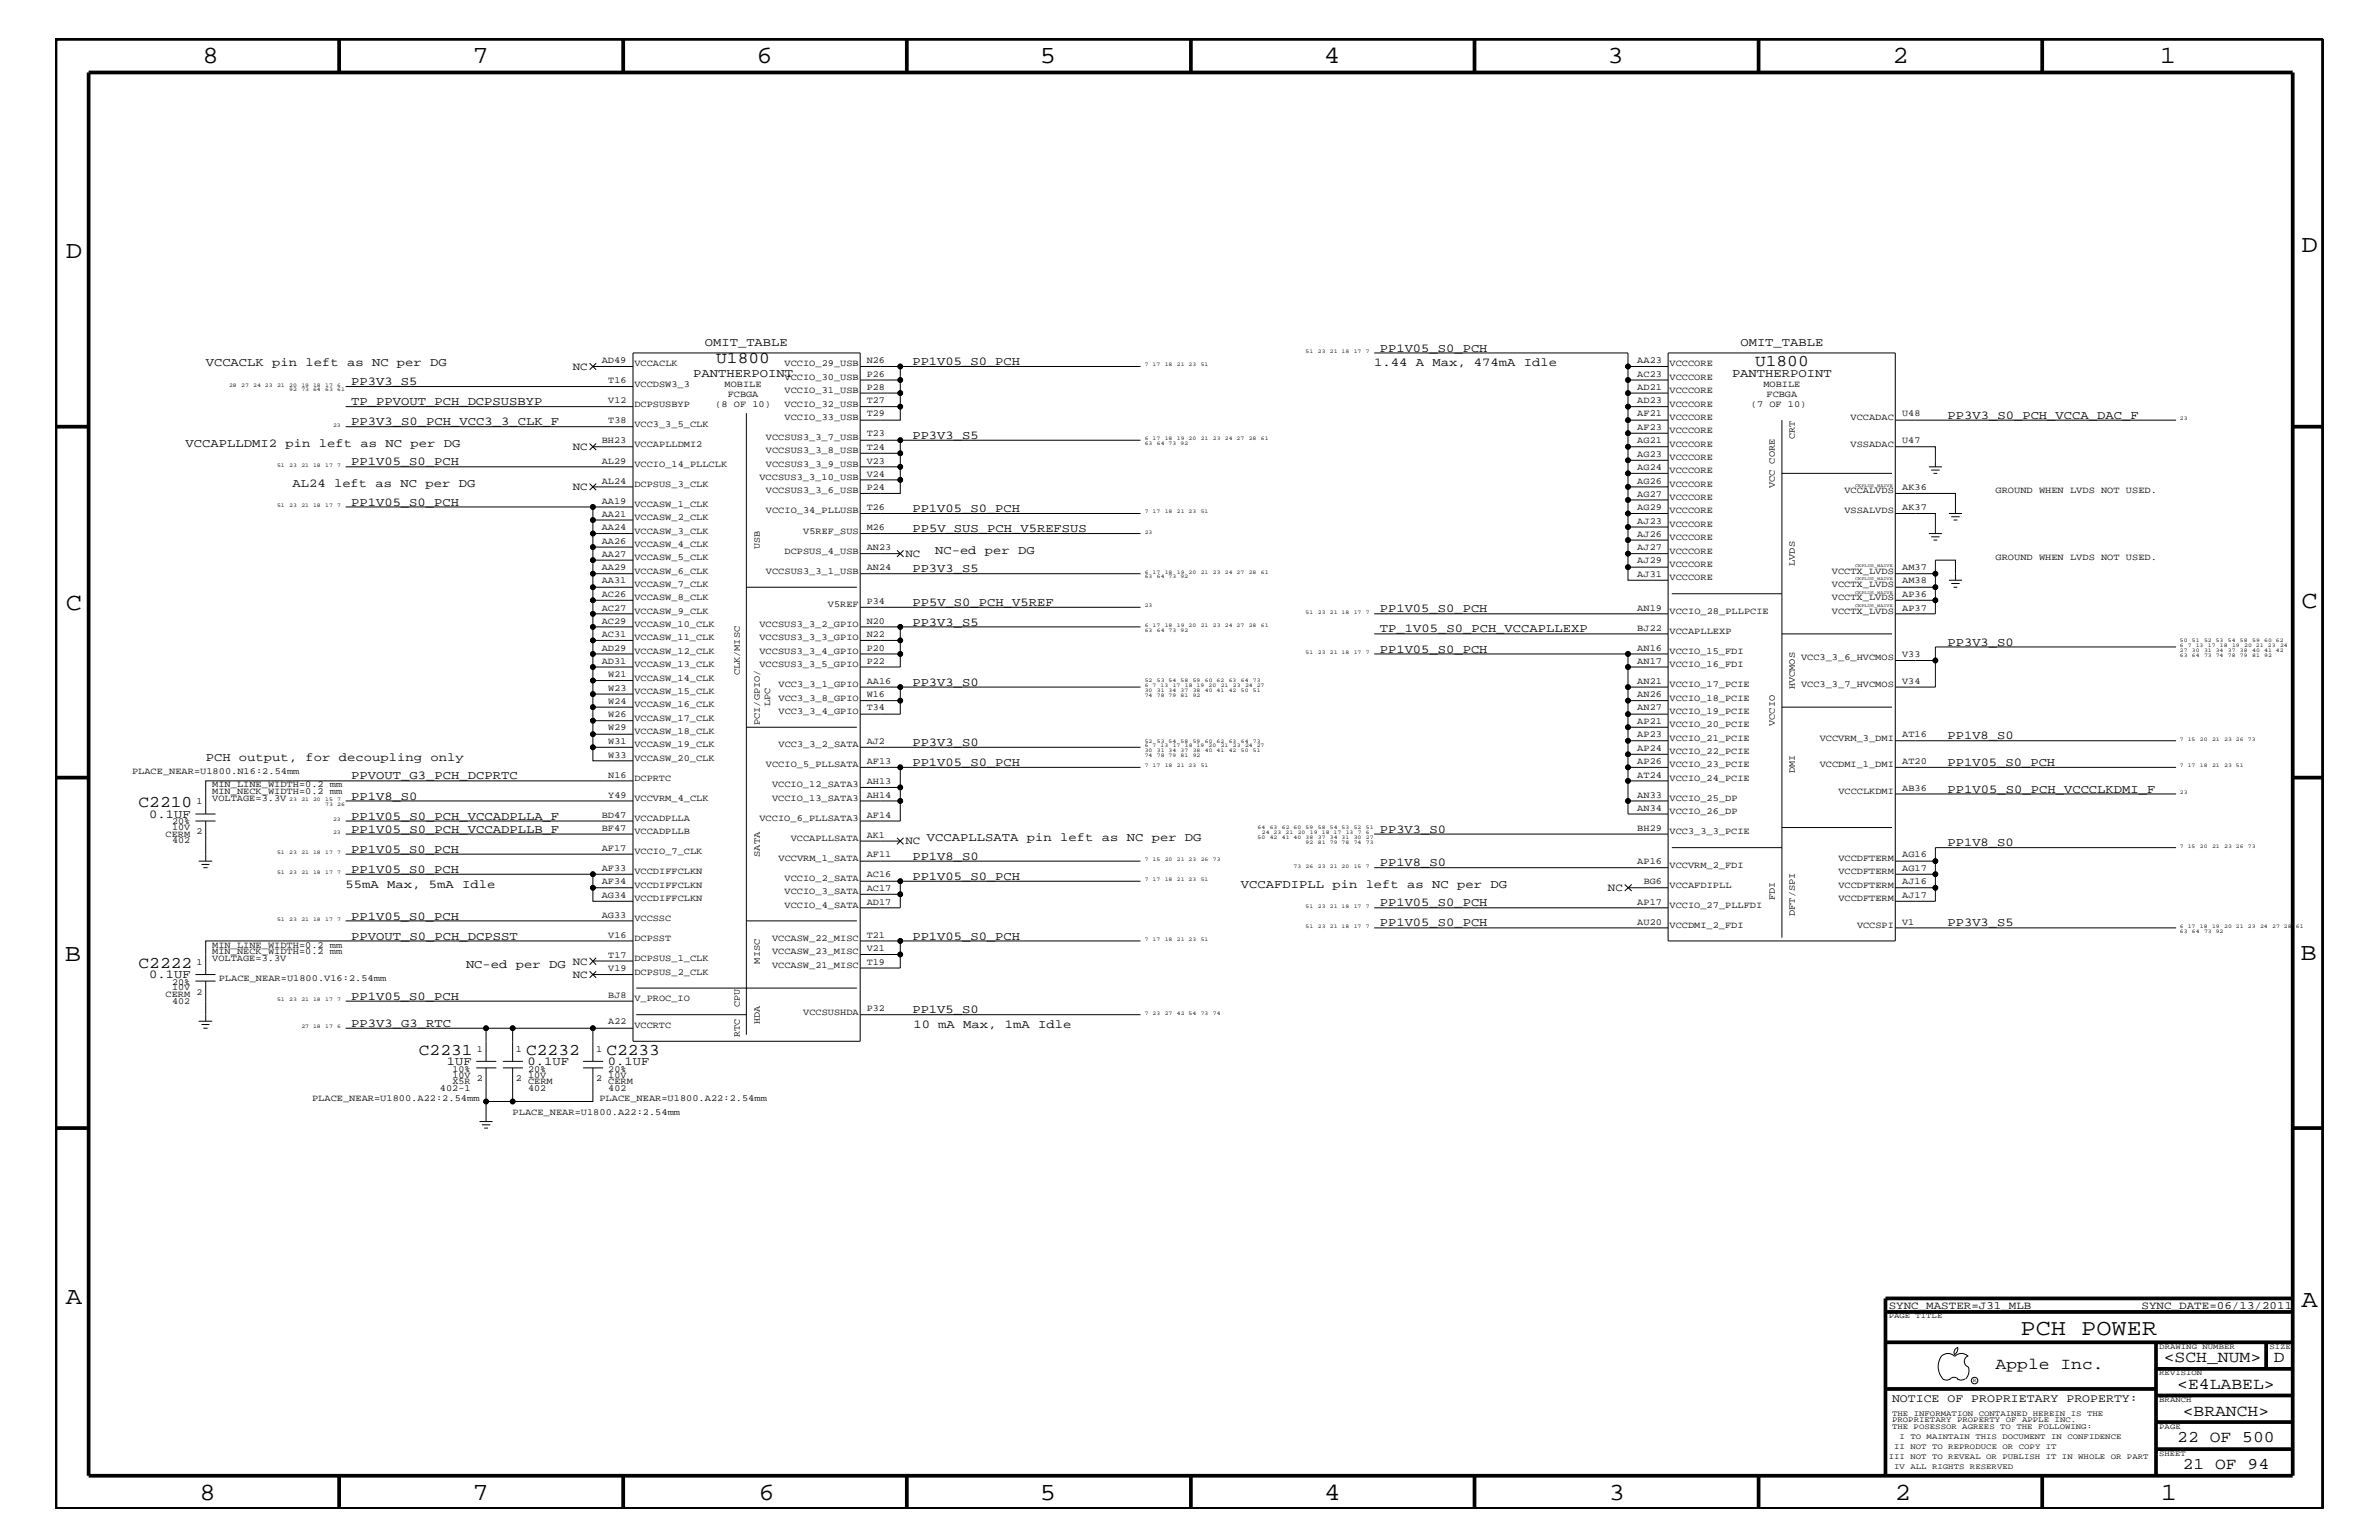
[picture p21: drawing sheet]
<svg xmlns="http://www.w3.org/2000/svg" width="432mm" height="279mm" viewBox="0 0 432 279" stroke-linecap="round" stroke-linejoin="round" font-family="sans-serif">
<defs><g id="words">
<g font-size="4.5">
<text x="36.7" y="11.5">8</text>
<text x="85.8" y="11.5">7</text>
<text x="137.3" y="11.5">6</text>
<text x="188.7" y="11.5">5</text>
<text x="240.3" y="11.5">4</text>
<text x="291.8" y="11.5">3</text>
<text x="343.5" y="11.5">2</text>
<text x="392" y="11.5">1</text>
<text x="11.9" y="46.8">D</text>
<text x="417.7" y="45.7">D</text>
<text x="11.9" y="110.6">C</text>
<text x="417.7" y="110.3">C</text>
<text x="11.8" y="174.3">B</text>
<text x="417.6" y="174.2">B</text>
<text x="11.9" y="236.7">A</text>
<text x="417.7" y="237.1">A</text>
<text x="36.2" y="272.1">8</text>
<text x="85.8" y="272.1">7</text>
<text x="137.7" y="272.1">6</text>
<text x="188.7" y="272.1">5</text>
<text x="240.4" y="272.1">4</text>
<text x="292" y="272.1">3</text>
<text x="343.9" y="272.1">2</text>
<text x="392.2" y="272.1">1</text>
</g>
<text font-size="4.1" x="366.7" y="242.3">PCH POWER</text>
<g font-size="3">
<text x="130" y="65.9">U1800</text>
<text x="318.6" y="66.5">U1800</text>
<text x="25.1" y="146.5">C2210</text>
<text x="25.1" y="175.6">C2222</text>
<text x="76" y="191.4">C2231</text>
<text x="95.5" y="191.4">C2232</text>
<text x="110.1" y="191.4">C2233</text>
<text x="362.2" y="248.4">Apple Inc.</text>
<text x="392.7" y="247.1">&lt;SCH_NUM&gt;</text>
<text x="395.2" y="252">&lt;E4LABEL&gt;</text>
<text x="412.7" y="247.1">D</text>
<text x="396.2" y="256.8">&lt;BRANCH&gt;</text>
<text x="395.2" y="261.6">22 OF 500</text>
<text x="396.2" y="266.6">21 OF 94</text>
</g>
<g font-size="2.2">
<text x="127.9" y="62.9">OMIT_TABLE</text>
<text x="250.4" y="63.9">PP1V05_S0_PCH</text>
<text x="315.9" y="62.9">OMIT_TABLE</text>
<text x="37.3" y="66.5">VCCACLK pin left as NC per DG</text>
<text x="63.8" y="69.9">PP3V3_S5</text>
<text x="125.8" y="68.4">PANTHERPOINT</text>
<text x="165.6" y="66.2">PP1V05_S0_PCH</text>
<text x="249.4" y="66.5">1.44 A Max, 474mA Idle</text>
<text x="314.4" y="68.4">PANTHERPOINT</text>
<text x="63.8" y="73.5">TP_PPVOUT_PCH_DCPSUSBYP</text>
<text x="63.8" y="77.2">PP3V3_S0_PCH_VCC3_3_CLK_F</text>
<text x="353.5" y="76">PP3V3_S0_PCH_VCCA_DAC_F</text>
<text x="33.7" y="81.1">VCCAPLLDMI2 pin left as NC per DG</text>
<text x="165.6" y="79.6">PP3V3_S5</text>
<text x="53.1" y="88.3">AL24 left as NC per DG</text>
<text x="63.8" y="84.4">PP1V05_S0_PCH</text>
<text x="63.8" y="91.7">PP1V05_S0_PCH</text>
<text x="165.6" y="92.9">PP1V05_S0_PCH</text>
<text x="165.6" y="96.5">PP5V_SUS_PCH_V5REFSUS</text>
<text x="169.7" y="100.4">NC-ed per DG</text>
<text x="165.6" y="103.8">PP3V3_S5</text>
<text x="165.6" y="109.9">PP5V_S0_PCH_V5REF</text>
<text x="165.6" y="113.6">PP3V3_S5</text>
<text x="250.4" y="111.1">PP1V05_S0_PCH</text>
<text x="250.4" y="118.4">PP1V05_S0_PCH</text>
<text x="250.4" y="114.8">TP_1V05_S0_PCH_VCCAPLLEXP</text>
<text x="353.5" y="117.2">PP3V3_S0</text>
<text x="165.6" y="124.4">PP3V3_S0</text>
<text x="165.6" y="135.3">PP3V3_S0</text>
<text x="353.5" y="134.1">PP1V8_S0</text>
<text x="37.3" y="138">PCH output, for decoupling only</text>
<text x="63.8" y="141.4">PPVOUT_G3_PCH_DCPRTC</text>
<text x="165.6" y="139">PP1V05_S0_PCH</text>
<text x="353.5" y="139">PP1V05_S0_PCH</text>
<text x="353.5" y="143.9">PP1V05_S0_PCH_VCCCLKDMI_F</text>
<text x="27.1" y="148.4">0.1UF</text>
<text x="63.8" y="148.7">PP1V05_S0_PCH_VCCADPLLA_F</text>
<text x="63.8" y="145.1">PP1V8_S0</text>
<text x="63.8" y="151.1">PP1V05_S0_PCH_VCCADPLLB_F</text>
<text x="63.8" y="154.7">PP1V05_S0_PCH</text>
<text x="165.6" y="156">PP1V8_S0</text>
<text x="168.2" y="152.6">VCCAPLLSATA pin left as NC per DG</text>
<text x="250.4" y="151.1">PP3V3_S0</text>
<text x="353.5" y="153.5">PP1V8_S0</text>
<text x="62.7" y="161.1">55mA Max, 5mA Idle</text>
<text x="63.8" y="158.4">PP1V05_S0_PCH</text>
<text x="165.6" y="159.6">PP1V05_S0_PCH</text>
<text x="225.2" y="161.1">VCCAFDIPLL pin left as NC per DG</text>
<text x="250.4" y="157.2">PP1V8_S0</text>
<text x="63.8" y="166.9">PP1V05_S0_PCH</text>
<text x="250.4" y="164.5">PP1V05_S0_PCH</text>
<text x="63.8" y="170.5">PPVOUT_S0_PCH_DCPSST</text>
<text x="165.6" y="170.5">PP1V05_S0_PCH</text>
<text x="250.4" y="168.1">PP1V05_S0_PCH</text>
<text x="353.5" y="168.1">PP3V3_S5</text>
<text x="27.1" y="177.4">0.1UF</text>
<text x="84.6" y="175.6">NC-ed per DG</text>
<text x="63.8" y="181.4">PP1V05_S0_PCH</text>
<text x="165.6" y="183.8">PP1V5_S0</text>
<text x="63.8" y="186.3">PP3V3_G3_RTC</text>
<text x="165.8" y="186.5">10 mA Max, 1mA Idle</text>
<text x="81.1" y="193.2">1UF</text>
<text x="95.8" y="193.2">0.1UF</text>
<text x="110.3" y="193.2">0.1UF</text>
</g>
<text font-size="2.1" x="343.4" y="254.4">NOTICE OF PROPRIETARY PROPERTY:</text>
<g font-size="2">
<text x="104" y="67.1">NC</text>
<text x="104" y="81.6">NC</text>
<text x="104" y="88.9">NC</text>
<text x="164.3" y="101">NC</text>
<text x="164.3" y="153.2">NC</text>
<text x="291.8" y="161.7">NC</text>
<text x="104" y="175">NC</text>
<text x="104" y="177.4">NC</text>
<text x="342.8" y="237.4">SYNC_MASTER=J31_MLB</text>
<text x="388.7" y="237.4">SYNC_DATE=06/13/2011</text>
</g>
<g font-size="1.7">
<text x="109.2" y="65.9">AD49</text>
<text x="157.3" y="65.9">N26</text>
<text x="297.2" y="65.9">AA23</text>
<text x="110.4" y="69.5">T16</text>
<text x="115.1" y="66.5">VCCACLK</text>
<text x="115.1" y="70.1">VCCDSW3_3</text>
<text x="131.5" y="70.1">MOBILE</text>
<text x="132.1" y="72">FCBGA</text>
<text x="142.4" y="68.9">VCCIO_30_USB</text>
<text x="142.4" y="66.5">VCCIO_29_USB</text>
<text x="142.4" y="71.3">VCCIO_31_USB</text>
<text x="157.3" y="70.7">P28</text>
<text x="157.3" y="68.4">P26</text>
<text x="297.2" y="70.7">AD21</text>
<text x="297.2" y="68.4">AC23</text>
<text x="303" y="71.3">VCCCORE</text>
<text x="303" y="68.9">VCCCORE</text>
<text x="303" y="66.5">VCCCORE</text>
<text x="320.1" y="70.1">MOBILE</text>
<text x="320.6" y="72">FCBGA</text>
<text x="110.4" y="73.2">V12</text>
<text x="110.4" y="76.8">T38</text>
<text x="115.1" y="73.8">DCPSUSBYP</text>
<text x="115.1" y="77.4">VCC3_3_5_CLK</text>
<text x="129.8" y="73.8">(8 OF 10)</text>
<text x="142.4" y="73.8">VCCIO_32_USB</text>
<text x="142.4" y="76.2">VCCIO_33_USB</text>
<text x="157.3" y="75.6">T29</text>
<text x="157.3" y="73.2">T27</text>
<text x="297.2" y="75.6">AF21</text>
<text x="297.2" y="73.2">AD23</text>
<text x="303" y="73.8">VCCCORE</text>
<text x="303" y="76.2">VCCCORE</text>
<text x="317.8" y="73.8">(7 OF 10)</text>
<text x="335.9" y="76.2">VCCADAC</text>
<text x="345.3" y="75.6">U48</text>
<text x="109.2" y="80.5">BH23</text>
<text x="115.1" y="81.1">VCCAPLLDMI2</text>
<text x="139" y="79.9">VCCSUS3_3_7_USB</text>
<text x="139" y="82.2">VCCSUS3_3_8_USB</text>
<text x="157.3" y="81.6">T24</text>
<text x="157.3" y="79.2">T23</text>
<text x="297.2" y="82.8">AG23</text>
<text x="297.2" y="80.5">AG21</text>
<text x="297.2" y="78">AF23</text>
<text x="303" y="81.1">VCCCORE</text>
<text x="303" y="78.6">VCCCORE</text>
<text x="303" y="83.5">VCCCORE</text>
<text x="325.8" y="79.7" transform="rotate(-90 325.8 79.7)">CRT</text>
<text x="335.9" y="81.1">VSSADAC</text>
<text x="345.3" y="80.5">U47</text>
<text x="109.2" y="84.1">AL29</text>
<text x="109.2" y="87.7">AL24</text>
<text x="115.1" y="88.3">DCPSUS_3_CLK</text>
<text x="115.1" y="84.7">VCCIO_14_PLLCLK</text>
<text x="137.8" y="87.1">VCCSUS3_3_10_USB</text>
<text x="139" y="89.5">VCCSUS3_3_6_USB</text>
<text x="139" y="84.7">VCCSUS3_3_9_USB</text>
<text x="157.3" y="84.1">V23</text>
<text x="157.3" y="88.9">P24</text>
<text x="157.3" y="86.5">V24</text>
<text x="297.2" y="85.3">AG24</text>
<text x="297.2" y="87.7">AG26</text>
<text x="303" y="88.3">VCCCORE</text>
<text x="303" y="85.9">VCCCORE</text>
<text x="322.2" y="88.6" transform="rotate(-90 322.2 88.6)">VCC CORE</text>
<text x="334.8" y="89.5">VCCALVDS</text>
<text x="345.3" y="88.9">AK36</text>
<text x="362.2" y="89.5">GROUND WHEN LVDS NOT USED.</text>
<text x="109.2" y="93.8">AA21</text>
<text x="109.2" y="91.4">AA19</text>
<text x="115.1" y="94.3">VCCASW_2_CLK</text>
<text x="115.1" y="92">VCCASW_1_CLK</text>
<text x="139" y="93.2">VCCIO_34_PLLUSB</text>
<text x="157.3" y="92.6">T26</text>
<text x="297.2" y="95">AJ23</text>
<text x="297.2" y="92.6">AG29</text>
<text x="297.2" y="90.1">AG27</text>
<text x="303" y="93.2">VCCCORE</text>
<text x="303" y="90.7">VCCCORE</text>
<text x="303" y="95.6">VCCCORE</text>
<text x="334.8" y="93.2">VSSALVDS</text>
<text x="345.3" y="92.6">AK37</text>
<text x="109.2" y="101">AA27</text>
<text x="109.2" y="98.7">AA26</text>
<text x="109.2" y="96.2">AA24</text>
<text x="115.1" y="96.8">VCCASW_3_CLK</text>
<text x="115.1" y="99.3">VCCASW_4_CLK</text>
<text x="115.1" y="101.6">VCCASW_5_CLK</text>
<text x="137.9" y="99.6" transform="rotate(-90 137.9 99.6)">USB</text>
<text x="142.4" y="100.4">DCPSUS_4_USB</text>
<text x="145.8" y="96.8">V5REF_SUS</text>
<text x="157.3" y="96.2">M26</text>
<text x="157.3" y="99.9">AN23</text>
<text x="297.2" y="99.9">AJ27</text>
<text x="297.2" y="97.4">AJ26</text>
<text x="303" y="98">VCCCORE</text>
<text x="303" y="100.4">VCCCORE</text>
<text x="362.2" y="101.6">GROUND WHEN LVDS NOT USED.</text>
<text x="109.2" y="105.9">AA31</text>
<text x="109.2" y="103.5">AA29</text>
<text x="115.1" y="104.1">VCCASW_6_CLK</text>
<text x="115.1" y="106.5">VCCASW_7_CLK</text>
<text x="139" y="104.1">VCCSUS3_3_1_USB</text>
<text x="157.3" y="103.5">AN24</text>
<text x="297.2" y="104.7">AJ31</text>
<text x="297.2" y="102.2">AJ29</text>
<text x="303" y="105.3">VCCCORE</text>
<text x="303" y="102.9">VCCCORE</text>
<text x="325.8" y="102.7" transform="rotate(-90 325.8 102.7)">LVDS</text>
<text x="332.5" y="106.5">VCCTX_LVDS</text>
<text x="332.5" y="104.1">VCCTX_LVDS</text>
<text x="345.3" y="105.9">AM38</text>
<text x="345.3" y="103.5">AM37</text>
<text x="109.2" y="110.8">AC27</text>
<text x="109.2" y="108.3">AC26</text>
<text x="109.2" y="113.1">AC29</text>
<text x="115.1" y="108.9">VCCASW_8_CLK</text>
<text x="115.1" y="111.4">VCCASW_9_CLK</text>
<text x="115.1" y="113.7">VCCASW_10_CLK</text>
<text x="137.8" y="113.7">VCCSUS3_3_2_GPIO</text>
<text x="150.3" y="110.2">V5REF</text>
<text x="157.3" y="109.5">P34</text>
<text x="157.3" y="113.1">N20</text>
<text x="297.2" y="110.8">AN19</text>
<text x="303" y="111.4">VCCIO_28_PLLPCIE</text>
<text x="332.5" y="111.4">VCCTX_LVDS</text>
<text x="332.5" y="108.9">VCCTX_LVDS</text>
<text x="345.3" y="110.8">AP37</text>
<text x="345.3" y="108.3">AP36</text>
<text x="109.2" y="118.1">AD29</text>
<text x="109.2" y="115.6">AC31</text>
<text x="115.1" y="116.2">VCCASW_11_CLK</text>
<text x="115.1" y="118.6">VCCASW_12_CLK</text>
<text x="137.8" y="118.6">VCCSUS3_3_4_GPIO</text>
<text x="137.8" y="116.2">VCCSUS3_3_3_GPIO</text>
<text x="157.3" y="118.1">P20</text>
<text x="157.3" y="115.6">N22</text>
<text x="297.2" y="118.1">AN16</text>
<text x="297.2" y="114.4">BJ22</text>
<text x="303" y="118.6">VCCIO_15_FDI</text>
<text x="303" y="115">VCCAPLLEXP</text>
<text x="326.9" y="119.8">VCC3_3_6_HVCMOS</text>
<text x="345.3" y="119.2">V33</text>
<text x="109.2" y="120.4">AD31</text>
<text x="110.4" y="125.3">W23</text>
<text x="110.4" y="122.9">W21</text>
<text x="115.1" y="121">VCCASW_13_CLK</text>
<text x="115.1" y="123.5">VCCASW_14_CLK</text>
<text x="115.1" y="125.9">VCCASW_15_CLK</text>
<text x="134.3" y="122.5" transform="rotate(-90 134.3 122.5)">CLK/MISC</text>
<text x="137.8" y="121">VCCSUS3_3_5_GPIO</text>
<text x="141.3" y="124.7">VCC3_3_1_GPIO</text>
<text x="157.3" y="120.4">P22</text>
<text x="157.3" y="124.1">AA16</text>
<text x="297.2" y="124.1">AN21</text>
<text x="297.2" y="120.4">AN17</text>
<text x="303" y="124.7">VCCIO_17_PCIE</text>
<text x="303" y="121">VCCIO_16_FDI</text>
<text x="325.8" y="125" transform="rotate(-90 325.8 125)">HVCMOS</text>
<text x="326.9" y="124.7">VCC3_3_7_HVCMOS</text>
<text x="345.3" y="124.1">V34</text>
<text x="110.4" y="130.2">W26</text>
<text x="110.4" y="127.7">W24</text>
<text x="115.1" y="128.3">VCCASW_16_CLK</text>
<text x="115.1" y="130.8">VCCASW_17_CLK</text>
<text x="137.9" y="131.6" transform="rotate(-90 137.9 131.6)">PCI/GPIO/</text>
<text x="139.8" y="128.2" transform="rotate(-90 139.8 128.2)">LPC</text>
<text x="141.3" y="127.1">VCC3_3_8_GPIO</text>
<text x="141.3" y="129.6">VCC3_3_4_GPIO</text>
<text x="157.3" y="126.5">W16</text>
<text x="157.3" y="128.9">T34</text>
<text x="297.2" y="131.3">AP21</text>
<text x="297.2" y="128.9">AN27</text>
<text x="297.2" y="126.5">AN26</text>
<text x="303" y="129.6">VCCIO_19_PCIE</text>
<text x="303" y="131.9">VCCIO_20_PCIE</text>
<text x="303" y="127.1">VCCIO_18_PCIE</text>
<text x="322.2" y="131.7" transform="rotate(-90 322.2 131.7)">VCCIO</text>
<text x="110.4" y="135">W31</text>
<text x="110.4" y="132.5">W29</text>
<text x="110.4" y="137.4">W33</text>
<text x="115.1" y="133.2">VCCASW_18_CLK</text>
<text x="115.1" y="135.6">VCCASW_19_CLK</text>
<text x="141.3" y="135.6">VCC3_3_2_SATA</text>
<text x="157.3" y="135">AJ2</text>
<text x="297.2" y="136.2">AP24</text>
<text x="297.2" y="133.8">AP23</text>
<text x="303" y="134.4">VCCIO_21_PCIE</text>
<text x="303" y="136.8">VCCIO_22_PCIE</text>
<text x="330.3" y="134.4">VCCVRM_3_DMI</text>
<text x="345.3" y="133.8">AT16</text>
<text x="24" y="140.4">PLACE_NEAR=U1800.N16:2.54mm</text>
<text x="38.5" y="142.9">MIN_LINE_WIDTH=0.2 mm</text>
<text x="110.4" y="141.1">N16</text>
<text x="115.1" y="141.7">DCPRTC</text>
<text x="115.1" y="138">VCCASW_20_CLK</text>
<text x="139" y="139.2">VCCIO_5_PLLSATA</text>
<text x="140.1" y="142.9">VCCIO_12_SATA3</text>
<text x="157.3" y="142.3">AH13</text>
<text x="157.3" y="138.6">AF13</text>
<text x="297.2" y="141.1">AT24</text>
<text x="297.2" y="138.6">AP26</text>
<text x="303" y="141.7">VCCIO_24_PCIE</text>
<text x="303" y="139.2">VCCIO_23_PCIE</text>
<text x="325.8" y="140.3" transform="rotate(-90 325.8 140.3)">DMI</text>
<text x="330.3" y="139.2">VCCDMI_1_DMI</text>
<text x="345.3" y="138.6">AT20</text>
<text x="345.3" y="143.5">AB36</text>
<text x="31.2" y="149.5">20%</text>
<text x="35.6" y="145.9">1</text>
<text x="38.5" y="144">MIN_NECK_WIDTH=0.2 mm</text>
<text x="38.5" y="145.3">VOLTAGE=3.3V</text>
<text x="109.2" y="148.4">BD47</text>
<text x="110.4" y="144.7">Y49</text>
<text x="115.1" y="149">VCCADPLLA</text>
<text x="115.1" y="145.3">VCCVRM_4_CLK</text>
<text x="137.8" y="149">VCCIO_6_PLLSATA3</text>
<text x="140.1" y="145.3">VCCIO_13_SATA3</text>
<text x="157.3" y="144.7">AH14</text>
<text x="157.3" y="148.4">AF14</text>
<text x="297.2" y="147.1">AN34</text>
<text x="297.2" y="144.7">AN33</text>
<text x="303" y="147.7">VCCIO_26_DP</text>
<text x="303" y="145.3">VCCIO_25_DP</text>
<text x="333.7" y="144">VCCCLKDMI</text>
<text x="30.1" y="151.8">CERM</text>
<text x="31.2" y="150.7">10V</text>
<text x="31.2" y="153">402</text>
<text x="35.6" y="151.3">2</text>
<text x="109.2" y="154.4">AF17</text>
<text x="109.2" y="150.7">BF47</text>
<text x="115.1" y="151.3">VCCADPLLB</text>
<text x="115.1" y="155">VCCIO_7_CLK</text>
<text x="137.9" y="155.4" transform="rotate(-90 137.9 155.4)">SATA</text>
<text x="143.5" y="152.6">VCCAPLLSATA</text>
<text x="157.3" y="155.6">AF11</text>
<text x="157.3" y="152">AK1</text>
<text x="297.2" y="150.7">BH29</text>
<text x="303" y="151.3">VCC3_3_3_PCIE</text>
<text x="345.3" y="155.6">AG16</text>
<text x="109.2" y="160.5">AF34</text>
<text x="109.2" y="158">AF33</text>
<text x="115.1" y="161.1">VCCDIFFCLKN</text>
<text x="115.1" y="158.6">VCCDIFFCLKN</text>
<text x="141.3" y="156.2">VCCVRM_1_SATA</text>
<text x="142.4" y="159.9">VCCIO_2_SATA</text>
<text x="157.3" y="161.7">AC17</text>
<text x="157.3" y="159.2">AC16</text>
<text x="297.2" y="156.8">AP16</text>
<text x="298.4" y="160.5">BG6</text>
<text x="303" y="161.1">VCCAFDIPLL</text>
<text x="303" y="157.4">VCCVRM_2_FDI</text>
<text x="333.7" y="161.1">VCCDFTERM</text>
<text x="333.7" y="158.6">VCCDFTERM</text>
<text x="333.7" y="156.2">VCCDFTERM</text>
<text x="345.3" y="160.5">AJ16</text>
<text x="345.3" y="158">AG17</text>
<text x="109.2" y="166.5">AG33</text>
<text x="109.2" y="162.8">AG34</text>
<text x="115.1" y="163.5">VCCDIFFCLKN</text>
<text x="115.1" y="167.1">VCCSSC</text>
<text x="142.4" y="164.7">VCCIO_4_SATA</text>
<text x="142.4" y="162.2">VCCIO_3_SATA</text>
<text x="157.3" y="164.1">AD17</text>
<text x="297.2" y="164.1">AP17</text>
<text x="297.2" y="167.8">AU20</text>
<text x="303" y="164.7">VCCIO_27_PLLFDI</text>
<text x="322.2" y="163.3" transform="rotate(-90 322.2 163.3)">FDI</text>
<text x="325.8" y="166.2" transform="rotate(-90 325.8 166.2)">DFT/SPI</text>
<text x="333.7" y="163.5">VCCDFTERM</text>
<text x="345.3" y="167.8">V1</text>
<text x="345.3" y="162.8">AJ17</text>
<text x="38.5" y="173.2">MIN_NECK_WIDTH=0.2 mm</text>
<text x="38.5" y="172">MIN_LINE_WIDTH=0.2 mm</text>
<text x="110.4" y="173.8">T17</text>
<text x="110.4" y="170.1">V16</text>
<text x="115.1" y="170.7">DCPSST</text>
<text x="140.1" y="170.7">VCCASW_22_MISC</text>
<text x="140.1" y="173.2">VCCASW_23_MISC</text>
<text x="157.3" y="172.6">V21</text>
<text x="157.3" y="170.1">T21</text>
<text x="303" y="168.3">VCCDMI_2_FDI</text>
<text x="337.1" y="168.3">VCCSPI</text>
<text x="31.2" y="179.7">10V</text>
<text x="31.2" y="178.7">20%</text>
<text x="35.6" y="175">1</text>
<text x="38.5" y="174.4">VOLTAGE=3.3V</text>
<text x="39.7" y="178">PLACE_NEAR=U1800.V16:2.54mm</text>
<text x="110.4" y="176.2">V19</text>
<text x="115.1" y="176.8">DCPSUS_2_CLK</text>
<text x="115.1" y="174.4">DCPSUS_1_CLK</text>
<text x="137.9" y="174.8" transform="rotate(-90 137.9 174.8)">MISC</text>
<text x="140.1" y="175.6">VCCASW_21_MISC</text>
<text x="157.3" y="175">T19</text>
<text x="30.1" y="181">CERM</text>
<text x="31.2" y="182.1">402</text>
<text x="35.6" y="180.5">2</text>
<text x="110.4" y="185.9">A22</text>
<text x="110.4" y="181">BJ8</text>
<text x="115.1" y="181.6">V_PROC_IO</text>
<text x="134.3" y="182.7" transform="rotate(-90 134.3 182.7)">CPU</text>
<text x="137.9" y="185.7" transform="rotate(-90 137.9 185.7)">HDA</text>
<text x="145.8" y="184.1">VCCSUSHDA</text>
<text x="157.3" y="183.5">P32</text>
<text x="86.5" y="190.8">1</text>
<text x="93.6" y="190.8">1</text>
<text x="108.2" y="190.8">1</text>
<text x="115.1" y="186.5">VCCRTC</text>
<text x="134.3" y="188.2" transform="rotate(-90 134.3 188.2)">RTC</text>
<text x="79.8" y="197.9">402-1</text>
<text x="82.1" y="195.5">10V</text>
<text x="82.1" y="196.7">X5R</text>
<text x="82.1" y="194.4">10%</text>
<text x="86.5" y="196.2">2</text>
<text x="93.6" y="196.2">2</text>
<text x="95.8" y="195.5">10V</text>
<text x="95.8" y="194.4">20%</text>
<text x="95.8" y="196.7">CERM</text>
<text x="95.8" y="197.9">402</text>
<text x="108.2" y="196.2">2</text>
<text x="110.4" y="195.5">10V</text>
<text x="110.4" y="194.4">20%</text>
<text x="110.4" y="196.7">CERM</text>
<text x="110.4" y="197.9">402</text>
<text x="56.6" y="199.8">PLACE_NEAR=U1800.A22:2.54mm</text>
<text x="93" y="202.3">PLACE_NEAR=U1800.A22:2.54mm</text>
<text x="108.8" y="199.8">PLACE_NEAR=U1800.A22:2.54mm</text>
</g>
<g font-size="1.4">
<text x="342.8" y="239.2">PAGE TITLE</text>
<text x="391.9" y="244.7">DRAWING NUMBER</text>
<text x="411.9" y="244.7">SIZE</text>
<text x="391.9" y="249.5">REVISION</text>
<text x="343.4" y="256.8">THE INFORMATION CONTAINED HEREIN IS THE</text>
<text x="391.9" y="254.4">BRANCH</text>
<text x="343.4" y="258">PROPRIETARY PROPERTY OF APPLE INC.</text>
<text x="343.4" y="259.3">THE POSESSOR AGREES TO THE FOLLOWING:</text>
<text x="343.8" y="262.9">II NOT TO REPRODUCE OR COPY IT</text>
<text x="344.8" y="261.1">I TO MAINTAIN THIS DOCUMENT IN CONFIDENCE</text>
<text x="391.9" y="259.3">PAGE</text>
<text x="342.8" y="264.7">III NOT TO REVEAL OR PUBLISH IT IN WHOLE OR PART</text>
<text x="343.8" y="266.6">IV ALL RIGHTS RESERVED</text>
<text x="391.9" y="264.1">SHEET</text>
</g>
<g font-size="1">
<text x="237" y="64">51</text>
<text x="239.2" y="64">23</text>
<text x="241.4" y="64">21 18</text>
<text x="245.7" y="64">17</text>
<text x="247.9" y="64">7</text>
<text x="41.6" y="70.1">28</text>
<text x="43.8" y="70.1">27</text>
<text x="46" y="70.1">24 23</text>
<text x="50.3" y="70.1">21</text>
<text x="52.5" y="70.1">20</text>
<text x="52.5" y="71">92</text>
<text x="54.7" y="70.1">19 18</text>
<text x="54.7" y="71">73 64</text>
<text x="59" y="70.1">17</text>
<text x="59" y="71">63</text>
<text x="61.2" y="70.1">6</text>
<text x="61.2" y="71">61</text>
<text x="207.8" y="66.5">7</text>
<text x="209.2" y="66.5">17</text>
<text x="211.4" y="66.5">18</text>
<text x="213.6" y="66.5">21 23</text>
<text x="217.9" y="66.5">51</text>
<text x="60.5" y="77.4">23</text>
<text x="395.6" y="76.2">23</text>
<text x="207.8" y="79.9">6</text>
<text x="207.8" y="80.7">63</text>
<text x="209.2" y="79.9">17</text>
<text x="210" y="80.7">64 73</text>
<text x="211.4" y="79.9">18</text>
<text x="213.6" y="79.9">19 20</text>
<text x="214.3" y="80.7">92</text>
<text x="217.9" y="79.9">21</text>
<text x="220.1" y="79.9">23</text>
<text x="222.3" y="79.9">24 27</text>
<text x="226.7" y="79.9">28</text>
<text x="228.9" y="79.9">61</text>
<text x="50.3" y="84.7">51</text>
<text x="52.5" y="84.7">23</text>
<text x="54.7" y="84.7">21 18</text>
<text x="59" y="84.7">17</text>
<text x="61.2" y="84.7">7</text>
<text x="50.3" y="92">51</text>
<text x="52.5" y="92">23</text>
<text x="54.7" y="92">21 18</text>
<text x="59" y="92">17</text>
<text x="61.2" y="92">7</text>
<text x="207.8" y="93.2">7</text>
<text x="209.2" y="93.2">17</text>
<text x="211.4" y="93.2">18</text>
<text x="213.6" y="93.2">21 23</text>
<text x="217.9" y="93.2">51</text>
<text x="207.8" y="96.8">23</text>
<text x="207.8" y="104.1">6</text>
<text x="207.8" y="104.9">63</text>
<text x="209.2" y="104.1">17</text>
<text x="210" y="104.9">64 73</text>
<text x="211.4" y="104.1">18</text>
<text x="213.6" y="104.1">19 20</text>
<text x="214.3" y="104.9">92</text>
<text x="217.9" y="104.1">21</text>
<text x="220.1" y="104.1">23</text>
<text x="222.3" y="104.1">24 27</text>
<text x="226.7" y="104.1">28</text>
<text x="228.9" y="104.1">61</text>
<text x="207.8" y="110.2">23</text>
<text x="207.8" y="113.7">6</text>
<text x="209.2" y="113.7">17</text>
<text x="211.4" y="113.7">18</text>
<text x="213.6" y="113.7">19 20</text>
<text x="217.9" y="113.7">21</text>
<text x="220.1" y="113.7">23</text>
<text x="222.3" y="113.7">24 27</text>
<text x="226.7" y="113.7">28</text>
<text x="228.9" y="113.7">61</text>
<text x="237" y="111.4">51</text>
<text x="239.2" y="111.4">23</text>
<text x="241.4" y="111.4">21 18</text>
<text x="245.7" y="111.4">17</text>
<text x="247.9" y="111.4">7</text>
<text x="207.8" y="114.7">63</text>
<text x="210" y="114.7">64 73</text>
<text x="214.3" y="114.7">92</text>
<text x="237" y="118.6">51</text>
<text x="239.2" y="118.6">23</text>
<text x="241.4" y="118.6">21 18</text>
<text x="245.7" y="118.6">17</text>
<text x="247.9" y="118.6">7</text>
<text x="395.6" y="117.4">6</text>
<text x="395.6" y="118.3">27</text>
<text x="395.6" y="116.5">50</text>
<text x="395.6" y="119.2">63</text>
<text x="397.1" y="117.4">7</text>
<text x="397.8" y="118.3">30</text>
<text x="397.8" y="116.5">51</text>
<text x="397.8" y="119.2">64</text>
<text x="398.5" y="117.4">13</text>
<text x="400.1" y="118.3">31 34</text>
<text x="400.1" y="116.5">52 53</text>
<text x="400.1" y="119.2">73 74</text>
<text x="400.7" y="117.4">17</text>
<text x="402.9" y="117.4">18</text>
<text x="404.4" y="118.3">37</text>
<text x="404.4" y="116.5">54</text>
<text x="404.4" y="119.2">78</text>
<text x="405.1" y="117.4">19</text>
<text x="406.6" y="118.3">38</text>
<text x="406.6" y="116.5">58</text>
<text x="406.6" y="119.2">79</text>
<text x="407.3" y="117.4">20 21</text>
<text x="408.8" y="118.3">40</text>
<text x="408.8" y="116.5">59</text>
<text x="408.8" y="119.2">81</text>
<text x="411" y="118.3">41 42</text>
<text x="411" y="116.5">60 62</text>
<text x="411" y="119.2">92</text>
<text x="411.6" y="117.4">23</text>
<text x="413.9" y="117.4">24</text>
<text x="207.8" y="124.7">6</text>
<text x="207.8" y="125.6">30</text>
<text x="207.8" y="123.8">52</text>
<text x="209.2" y="124.7">7</text>
<text x="210" y="125.6">31 34</text>
<text x="210" y="123.8">53 54</text>
<text x="210.7" y="124.7">13</text>
<text x="212.9" y="124.7">17</text>
<text x="214.3" y="125.6">37</text>
<text x="214.3" y="123.8">58</text>
<text x="215.1" y="124.7">18 19</text>
<text x="216.5" y="125.6">38</text>
<text x="216.5" y="123.8">59</text>
<text x="218.7" y="125.6">40 41</text>
<text x="218.7" y="123.8">60 62</text>
<text x="219.4" y="124.7">20</text>
<text x="221.6" y="124.7">21</text>
<text x="223" y="125.6">42</text>
<text x="223" y="123.8">63</text>
<text x="223.8" y="124.7">23</text>
<text x="225.2" y="125.6">50</text>
<text x="225.2" y="123.8">64</text>
<text x="226" y="124.7">24 27</text>
<text x="227.4" y="125.6">51</text>
<text x="227.4" y="123.8">73</text>
<text x="207.8" y="126.4">74</text>
<text x="210" y="126.4">78 79</text>
<text x="214.3" y="126.4">81</text>
<text x="216.5" y="126.4">92</text>
<text x="207.8" y="135.6">6</text>
<text x="207.8" y="136.5">30</text>
<text x="207.8" y="134.7">52</text>
<text x="207.8" y="137.4">74</text>
<text x="209.2" y="135.6">7</text>
<text x="210" y="136.5">31 34</text>
<text x="210" y="134.7">53 54</text>
<text x="210" y="137.4">78 79</text>
<text x="210.7" y="135.6">13</text>
<text x="212.9" y="135.6">17</text>
<text x="214.3" y="136.5">37</text>
<text x="214.3" y="134.7">58</text>
<text x="214.3" y="137.4">81</text>
<text x="215.1" y="135.6">18 19</text>
<text x="216.5" y="136.5">38</text>
<text x="216.5" y="134.7">59</text>
<text x="216.5" y="137.4">92</text>
<text x="218.7" y="136.5">40 41</text>
<text x="218.7" y="134.7">60 62</text>
<text x="219.4" y="135.6">20</text>
<text x="221.6" y="135.6">21</text>
<text x="223" y="136.5">42</text>
<text x="223" y="134.7">63</text>
<text x="223.8" y="135.6">23</text>
<text x="225.2" y="136.5">50</text>
<text x="225.2" y="134.7">64</text>
<text x="226" y="135.6">24 27</text>
<text x="227.4" y="136.5">51</text>
<text x="227.4" y="134.7">73</text>
<text x="395.6" y="134.4">7</text>
<text x="397.1" y="134.4">15</text>
<text x="399.3" y="134.4">20</text>
<text x="401.5" y="134.4">21</text>
<text x="403.7" y="134.4">23 26</text>
<text x="408" y="134.4">73</text>
<text x="207.8" y="139.2">7</text>
<text x="209.2" y="139.2">17</text>
<text x="211.4" y="139.2">18</text>
<text x="213.6" y="139.2">21 23</text>
<text x="217.9" y="139.2">51</text>
<text x="395.6" y="139.2">7</text>
<text x="397.1" y="139.2">17</text>
<text x="399.3" y="139.2">18</text>
<text x="401.5" y="139.2">21</text>
<text x="403.7" y="139.2">23 51</text>
<text x="52.5" y="145.3">23</text>
<text x="54.7" y="145.3">21 20</text>
<text x="59" y="145.3">15</text>
<text x="59" y="146.2">73</text>
<text x="60.5" y="149">23</text>
<text x="61.2" y="146.2">26</text>
<text x="61.2" y="145.3">7</text>
<text x="395.6" y="144">23</text>
<text x="50.3" y="155">51</text>
<text x="52.5" y="155">23</text>
<text x="54.7" y="155">21 18</text>
<text x="59" y="155">17</text>
<text x="60.5" y="151.3">23</text>
<text x="61.2" y="155">7</text>
<text x="228.3" y="150.5">64</text>
<text x="228.3" y="152.3">50</text>
<text x="229" y="151.3">24 23</text>
<text x="230.5" y="150.5">63</text>
<text x="230.5" y="152.3">42</text>
<text x="232.7" y="150.5">62 60</text>
<text x="232.7" y="152.3">41 40</text>
<text x="233.3" y="151.3">21</text>
<text x="235.5" y="151.3">20</text>
<text x="237" y="153.1">92</text>
<text x="237" y="150.5">59</text>
<text x="237" y="152.3">38</text>
<text x="237.7" y="151.3">19</text>
<text x="239.2" y="153.1">81</text>
<text x="239.2" y="152.3">37</text>
<text x="239.2" y="150.5">58</text>
<text x="239.9" y="151.3">18 17</text>
<text x="241.4" y="153.1">79 78</text>
<text x="241.4" y="150.5">54 53</text>
<text x="241.4" y="152.3">34 31</text>
<text x="244.3" y="151.3">13</text>
<text x="245.7" y="150.5">52</text>
<text x="245.7" y="153.1">74</text>
<text x="245.7" y="152.3">30</text>
<text x="246.5" y="151.3">7</text>
<text x="247.9" y="153.1">73</text>
<text x="247.9" y="151.3">6</text>
<text x="247.9" y="152.3">27</text>
<text x="247.9" y="150.5">51</text>
<text x="395.6" y="153.8">7</text>
<text x="397.1" y="153.8">15</text>
<text x="399.3" y="153.8">20</text>
<text x="401.5" y="153.8">21</text>
<text x="403.7" y="153.8">23 26</text>
<text x="408" y="153.8">73</text>
<text x="50.3" y="158.6">51</text>
<text x="52.5" y="158.6">23</text>
<text x="54.7" y="158.6">21 18</text>
<text x="59" y="158.6">17</text>
<text x="61.2" y="158.6">7</text>
<text x="207.8" y="159.9">7</text>
<text x="207.8" y="156.2">7</text>
<text x="209.2" y="159.9">17</text>
<text x="209.2" y="156.2">15</text>
<text x="211.4" y="159.9">18</text>
<text x="211.4" y="156.2">20</text>
<text x="213.6" y="159.9">21 23</text>
<text x="213.6" y="156.2">21 23</text>
<text x="217.9" y="159.9">51</text>
<text x="217.9" y="156.2">26</text>
<text x="220.1" y="156.2">73</text>
<text x="234.8" y="157.4">73</text>
<text x="237" y="157.4">26</text>
<text x="239.2" y="157.4">23</text>
<text x="241.4" y="157.4">21 20</text>
<text x="245.7" y="157.4">15</text>
<text x="247.9" y="157.4">7</text>
<text x="50.3" y="167.1">51</text>
<text x="52.5" y="167.1">23</text>
<text x="54.7" y="167.1">21 18</text>
<text x="59" y="167.1">17</text>
<text x="61.2" y="167.1">7</text>
<text x="237" y="164.7">51</text>
<text x="239.2" y="164.7">23</text>
<text x="241.4" y="164.7">21 18</text>
<text x="245.7" y="164.7">17</text>
<text x="247.9" y="164.7">7</text>
<text x="207.8" y="170.7">7</text>
<text x="209.2" y="170.7">17</text>
<text x="211.4" y="170.7">18</text>
<text x="213.6" y="170.7">21 23</text>
<text x="217.9" y="170.7">51</text>
<text x="237" y="168.3">51</text>
<text x="239.2" y="168.3">23</text>
<text x="241.4" y="168.3">21 18</text>
<text x="245.7" y="168.3">17</text>
<text x="247.9" y="168.3">7</text>
<text x="395.6" y="168.3">6</text>
<text x="395.6" y="169.2">63</text>
<text x="397.1" y="168.3">17</text>
<text x="397.8" y="169.2">64</text>
<text x="399.3" y="168.3">18</text>
<text x="400" y="169.2">73 92</text>
<text x="401.5" y="168.3">19</text>
<text x="403.7" y="168.3">20 21</text>
<text x="408" y="168.3">23</text>
<text x="410.2" y="168.3">24</text>
<text x="412.4" y="168.3">27 28</text>
<text x="416.7" y="168.3">61</text>
<text x="50.3" y="181.6">51</text>
<text x="52.5" y="181.6">23</text>
<text x="54.7" y="181.6">21 18</text>
<text x="59" y="181.6">17</text>
<text x="61.2" y="181.6">7</text>
<text x="207.8" y="184.1">7</text>
<text x="209.2" y="184.1">23</text>
<text x="211.4" y="184.1">27</text>
<text x="213.6" y="184.1">42 54</text>
<text x="217.9" y="184.1">73</text>
<text x="220.1" y="184.1">74</text>
<text x="54.7" y="186.5">27 18</text>
<text x="59" y="186.5">17</text>
<text x="61.2" y="186.5">6</text>
<text x="358.1" y="250.7">R</text>
</g>
<g font-size=".8">
<text x="336.7" y="88.3">CKPLUS_WAIVE</text>
<text x="336.7" y="107.7">CKPLUS_WAIVE</text>
<text x="336.7" y="105.3">CKPLUS_WAIVE</text>
<text x="336.7" y="102.9">CKPLUS_WAIVE</text>
<text x="336.7" y="110.2">CKPLUS_WAIVE</text>
</g>
</g></defs>
<g fill="none" stroke="#000" stroke-width=".18">
<path d="M62.7 73.8h52.2M62.7 77.4h52.2M62.7 70.1h52.2M107 65.9l1.2 1.2M107.6 66.5h7.3M108.2 65.9l-1.2 1.2M114.9 64h41.2v124.9h-41.2zM135.5 75v112.7M156.1 68.9h7.3M156.1 66.5h50.9M156.1 73.8h7.3M156.1 71.3h7.3"/>
<path d="M156.1 79.9h50.9M163.4 79.9v2.3h-7.3M163.4 73.8v2.4h-7.3M163.4 66.5v7.3M249.4 64h46.1v2.5h7.3M295.5 66.5v2.4h7.3M295.5 68.9v2.4h7.3M295.5 71.3v2.5h7.3M295.5 73.8v2.4h7.3M295.5 76.2v2.4h7.3M295.5 78.6v2.5h7.3M302.8 64h41.2v106.7h-41.2z"/>
<path d="M323.4 76.2v93.9M344 76.2h51M62.7 84.7h52.2M62.7 92h44.9M107 80.5l1.2 1.1M107 87.7l1.2 1.2M107.6 88.3h7.3M107.6 81.1h7.3M108.2 80.5l-1.2 1.1M108.2 87.7l-1.2 1.2M114.9 99.3h-7.3v2.3M114.9 96.8h-7.3v2.5"/>
<path d="M114.9 94.3h-7.3v2.5M114.9 92h-7.3v2.3M156.1 96.8h50.9M156.1 93.2h50.9M162.8 99.9l1.2 1.1M163.4 82.2v2.5h-7.3M163.4 84.7v2.4h-7.3M163.4 87.1v2.4h-7.3M164 99.9l-1.2 1.1M295.5 81.1v2.4h7.3M295.5 83.5v2.4h7.3M295.5 85.9v2.4h7.3"/>
<path d="M295.5 88.3v2.4h7.3M295.5 90.7v2.5h7.3M295.5 93.2v2.4h7.3M295.5 95.6v2.4h7.3M295.5 98v2.4h7.3M323.4 85.9h20M344 93.2h7.3v3.6M344 81.1h7.3v3.6M344 89.5h10.9v3.7M350.1 96.8h2.4M350.1 84.7h2.4M350.5 97.4h1.5"/>
<path d="M350.5 85.3h1.5M350.9 98h.7M350.9 85.9h.7M353.7 93.2h2.4M354.2 93.8h1.5M354.6 94.3h.7M114.9 118.6h-7.3v2.4M114.9 116.2h-7.3v2.4M114.9 113.7h-7.3v2.5M114.9 111.4h-7.3v2.3M114.9 108.9h-7.3v2.5M114.9 106.5h-7.3v2.4"/>
<path d="M114.9 104.1h-7.3v2.4M114.9 101.6h-7.3v2.5M135.5 106.5h20M156.1 100.4h7.3M156.1 118.6h7.3M156.1 104.1h50.9M156.1 116.2h7.3M156.1 113.7h50.9M156.1 110.2h50.9M163.4 113.7v7.3h-7.3M249.4 111.4h53.4M249.4 115h53.4"/>
<path d="M249.4 118.6h46.1M295.5 100.4v2.5h7.3M295.5 102.9v2.4h7.3M302.8 118.6h-7.3v2.4M303.4 107.7h20M323.4 115h20M344 104.1h7.3M344 106.5h7.3M344 119.8h7.3M351.3 106.5v2.4h-7.3M351.3 108.9v2.5h-7.3M353.7 105.3h2.4"/>
<path d="M354.2 105.9h1.5M354.6 106.5h.7M354.9 105.3v-3.7h-3.6v4.9M395 117.4h-43.7v7.3h-7.3M114.9 135.6h-7.3v2.4h7.3M114.9 133.2h-7.3v2.4M114.9 130.8h-7.3v2.4M114.9 128.3h-7.3v2.5M114.9 125.9h-7.3v2.4M114.9 123.5h-7.3v2.4M114.9 121h-7.3v2.5M135.5 131.9h20"/>
<path d="M156.1 124.7h50.9M156.1 127.1h7.3M156.1 139.2h50.9M156.1 135.6h50.9M163.4 139.2v9.8h-7.3M163.4 124.7v4.9h-7.3M295.5 127.1h7.3M295.5 131.9h7.3M295.5 129.6h7.3M295.5 139.2h7.3M295.5 136.8h7.3M295.5 134.4h7.3"/>
<path d="M295.5 124.7v17M302.8 121h-7.3v3.7h7.3M323.4 128.3h20M344 139.2h51M344 134.4h51M35.5 149h3.6M35.5 147.7h3.6M36.1 156.2h2.4M36.6 156.8h1.4M36.9 157.4h.8M37.3 149v7.2M62.7 149h52.2"/>
<path d="M62.7 145.3h52.2M62.7 151.3h52.2M62.7 158.6h52.2M62.7 155h52.2M107.6 158.6v2.5M114.9 141.7h-77.6v6M156.1 156.2h50.9M156.1 145.3h7.3M156.1 142.9h7.3M156.1 152.6h7.3M156.1 159.9h50.9M162.8 152l1.2 1.2"/>
<path d="M163.4 159.9v4.8h-7.3M164 152l-1.2 1.2M249.4 157.4h53.4M249.4 151.3h53.4M295.5 145.3v2.4h7.3M302.8 141.7h-7.3v3.6h7.3M303.4 153.8h20M323.4 150.1h20M344 156.2h7.3M344 144h51M344 158.6h7.3M395 153.8h-43.7v9.7h-7.3"/>
<path d="M35.5 178h3.6M35.5 176.8h3.6M37.3 178v7.3M62.7 167.1h52.2M107 173.8l1.2 1.2M107 176.2l1.2 1.2M107.6 176.8h7.3M107.6 174.4h7.3M108.2 173.8l-1.2 1.2M108.2 176.2l-1.2 1.2M114.9 161.1h-7.3v2.4h7.3M114.9 170.7h-77.6v6.1"/>
<path d="M115.5 179.3h40M135.5 167.1h20M156.1 170.7h50.9M156.1 162.2h7.3M163.4 170.7v2.5h-7.3M163.4 173.2v2.4h-7.3M249.4 164.7h53.4M249.4 168.3h53.4M294.9 160.5l1.3 1.2M295.5 161.1h7.3M296.2 160.5l-1.3 1.2M344 161.1h7.3"/>
<path d="M344 168.3h51M36.1 185.3h2.4M36.6 185.9h1.4M36.9 186.5h.8M62.7 186.5h25.5v6.1M62.7 181.6h52.2M86.4 193.7h3.7M86.4 192.6h3.7M88.2 186.5h4.8v6.1M88.2 193.7v9.8M91.3 193.7h3.6M91.3 192.6h3.6"/>
<path d="M93 193.7v6.1h-4.8M93 186.5h21.9M105.8 193.7h3.7M105.8 192.6h3.7M107.6 193.7v6.1h-14.6M107.6 186.5v6.1M115.5 184.1h20M156.1 184.1h50.9M87 203.5h2.4M87.5 204.1h1.5M87.9 204.7h.7M352.3 246.1a1.72 1.72 0 0 1 2.5 0 1.69 1.69 0 0 1 2.4 0"/>
<path d="M352.4 246a3.2 3.2 0 0 0 .4 4.3l.8 .1 .4-.2M354 250.2l.7-.3 .7 .3M355.2 250.2l.7 .2 .7-.2M355.3 244.4v.3a1.18 1.18 0 0 1-.6 1.1M355.4 244.4a.99 .99 0 0 0-.6 1.4M357.2 246a1.04 1.04 0 0 0-.7 1 1.04 1.04 0 0 0 .7 1M357.3 248l.1 .7a2.11 2.11 0 0 1-.6 1.5"/>
<circle cx="163.4" cy="73.8" r=".42"/>
<circle cx="163.4" cy="66.5" r=".42"/>
<circle cx="163.4" cy="79.9" r=".42"/>
<circle cx="163.4" cy="68.9" r=".42"/>
<circle cx="163.4" cy="71.3" r=".42"/>
<circle cx="295.5" cy="66.5" r=".42"/>
<circle cx="295.5" cy="76.2" r=".42"/>
<circle cx="295.5" cy="73.8" r=".42"/>
<circle cx="295.5" cy="71.3" r=".42"/>
<circle cx="295.5" cy="78.6" r=".42"/>
<circle cx="295.5" cy="68.9" r=".42"/>
<circle cx="107.6" cy="92" r=".42"/>
<circle cx="107.6" cy="99.3" r=".42"/>
<circle cx="107.6" cy="96.8" r=".42"/>
<circle cx="107.6" cy="94.3" r=".42"/>
<circle cx="163.4" cy="84.7" r=".42"/>
<circle cx="163.4" cy="82.2" r=".42"/>
<circle cx="163.4" cy="87.1" r=".42"/>
<circle cx="295.5" cy="83.5" r=".42"/>
<circle cx="295.5" cy="90.7" r=".42"/>
<circle cx="295.5" cy="93.2" r=".42"/>
<circle cx="295.5" cy="81.1" r=".42"/>
<circle cx="295.5" cy="88.3" r=".42"/>
<circle cx="295.5" cy="85.9" r=".42"/>
<circle cx="295.5" cy="98" r=".42"/>
<circle cx="295.5" cy="95.6" r=".42"/>
<circle cx="107.6" cy="118.6" r=".42"/>
<circle cx="107.6" cy="101.6" r=".42"/>
<circle cx="107.6" cy="108.9" r=".42"/>
<circle cx="107.6" cy="111.4" r=".42"/>
<circle cx="107.6" cy="106.5" r=".42"/>
<circle cx="107.6" cy="116.2" r=".42"/>
<circle cx="107.6" cy="113.7" r=".42"/>
<circle cx="107.6" cy="104.1" r=".42"/>
<circle cx="163.4" cy="118.6" r=".42"/>
<circle cx="163.4" cy="113.7" r=".42"/>
<circle cx="163.4" cy="116.2" r=".42"/>
<circle cx="295.5" cy="102.9" r=".42"/>
<circle cx="295.5" cy="118.6" r=".42"/>
<circle cx="295.5" cy="100.4" r=".42"/>
<circle cx="351.3" cy="119.8" r=".42"/>
<circle cx="351.3" cy="108.9" r=".42"/>
<circle cx="351.3" cy="104.1" r=".42"/>
<circle cx="351.3" cy="106.5" r=".42"/>
<circle cx="107.6" cy="128.3" r=".42"/>
<circle cx="107.6" cy="135.6" r=".42"/>
<circle cx="107.6" cy="133.2" r=".42"/>
<circle cx="107.6" cy="125.9" r=".42"/>
<circle cx="107.6" cy="130.8" r=".42"/>
<circle cx="107.6" cy="121" r=".42"/>
<circle cx="107.6" cy="123.5" r=".42"/>
<circle cx="163.4" cy="127.1" r=".42"/>
<circle cx="163.4" cy="139.2" r=".42"/>
<circle cx="163.4" cy="124.7" r=".42"/>
<circle cx="295.5" cy="129.6" r=".42"/>
<circle cx="295.5" cy="127.1" r=".42"/>
<circle cx="295.5" cy="139.2" r=".42"/>
<circle cx="295.5" cy="136.8" r=".42"/>
<circle cx="295.5" cy="124.7" r=".42"/>
<circle cx="295.5" cy="134.4" r=".42"/>
<circle cx="295.5" cy="121" r=".42"/>
<circle cx="295.5" cy="131.9" r=".42"/>
<circle cx="107.6" cy="158.6" r=".42"/>
<circle cx="163.4" cy="145.3" r=".42"/>
<circle cx="163.4" cy="142.9" r=".42"/>
<circle cx="163.4" cy="159.9" r=".42"/>
<circle cx="295.5" cy="145.3" r=".42"/>
<circle cx="295.5" cy="141.7" r=".42"/>
<circle cx="351.3" cy="156.2" r=".42"/>
<circle cx="351.3" cy="158.6" r=".42"/>
<circle cx="107.6" cy="161.1" r=".42"/>
<circle cx="163.4" cy="162.2" r=".42"/>
<circle cx="163.4" cy="173.2" r=".42"/>
<circle cx="163.4" cy="170.7" r=".42"/>
<circle cx="351.3" cy="161.1" r=".42"/>
<circle cx="88.2" cy="199.8" r=".42"/>
<circle cx="88.2" cy="186.5" r=".42"/>
<circle cx="93" cy="199.8" r=".42"/>
<circle cx="93" cy="186.5" r=".42"/>
<circle cx="107.6" cy="186.5" r=".42"/>
<circle cx="358.4" cy="250.5" r=".59"/>
</g>
<g fill="none" stroke="#000" stroke-width=".68" stroke-linecap="butt">
<path d="M10.1 7.1h411.5v266.7h-411.5zM16.1 13.2h400v254.5h-400zM61.6 7.1v6.1M113.1 7.1v6.1M164.6 7.1v6.1M216.2 7.1v6.1M267.6 7.1v6.1M319.2 7.1v6.1M370.7 7.1v6.1M10.1 77.4h6M416.1 77.4h5.5M10.1 141.1h6"/>
<path d="M416.1 141.1h5.5M10.1 204.7h6M416.1 204.7h5.5M342.2 238h73.9M416.1 235.6h-73.9v32.1M342.2 243.5h73.9M342.2 252h49.1M391.3 248.4h24.8M391.3 243.5v24.2M391.3 258h24.8M391.3 253.2h24.8M411.3 243.5v4.9"/>
<path d="M61.6 267.7v6.1M113.1 267.7v6.1M164.6 267.7v6.1M216.2 268v5.8M267.6 267.7v6.1M319.2 267.7v6.1M370.7 267.7v6.1M391.3 262.9h24.8"/>
</g>
<g fill="#000">
<circle cx="163.4" cy="73.8" r=".42"/>
<circle cx="163.4" cy="66.5" r=".42"/>
<circle cx="163.4" cy="79.9" r=".42"/>
<circle cx="163.4" cy="68.9" r=".42"/>
<circle cx="163.4" cy="71.3" r=".42"/>
<circle cx="295.5" cy="66.5" r=".42"/>
<circle cx="295.5" cy="76.2" r=".42"/>
<circle cx="295.5" cy="73.8" r=".42"/>
<circle cx="295.5" cy="71.3" r=".42"/>
<circle cx="295.5" cy="78.6" r=".42"/>
<circle cx="295.5" cy="68.9" r=".42"/>
<circle cx="107.6" cy="92" r=".42"/>
<circle cx="107.6" cy="99.3" r=".42"/>
<circle cx="107.6" cy="96.8" r=".42"/>
<circle cx="107.6" cy="94.3" r=".42"/>
<circle cx="163.4" cy="84.7" r=".42"/>
<circle cx="163.4" cy="82.2" r=".42"/>
<circle cx="163.4" cy="87.1" r=".42"/>
<circle cx="295.5" cy="83.5" r=".42"/>
<circle cx="295.5" cy="90.7" r=".42"/>
<circle cx="295.5" cy="93.2" r=".42"/>
<circle cx="295.5" cy="81.1" r=".42"/>
<circle cx="295.5" cy="88.3" r=".42"/>
<circle cx="295.5" cy="85.9" r=".42"/>
<circle cx="295.5" cy="98" r=".42"/>
<circle cx="295.5" cy="95.6" r=".42"/>
<circle cx="107.6" cy="118.6" r=".42"/>
<circle cx="107.6" cy="101.6" r=".42"/>
<circle cx="107.6" cy="108.9" r=".42"/>
<circle cx="107.6" cy="111.4" r=".42"/>
<circle cx="107.6" cy="106.5" r=".42"/>
<circle cx="107.6" cy="116.2" r=".42"/>
<circle cx="107.6" cy="113.7" r=".42"/>
<circle cx="107.6" cy="104.1" r=".42"/>
<circle cx="163.4" cy="118.6" r=".42"/>
<circle cx="163.4" cy="113.7" r=".42"/>
<circle cx="163.4" cy="116.2" r=".42"/>
<circle cx="295.5" cy="102.9" r=".42"/>
<circle cx="295.5" cy="118.6" r=".42"/>
<circle cx="295.5" cy="100.4" r=".42"/>
<circle cx="351.3" cy="119.8" r=".42"/>
<circle cx="351.3" cy="108.9" r=".42"/>
<circle cx="351.3" cy="104.1" r=".42"/>
<circle cx="351.3" cy="106.5" r=".42"/>
<circle cx="107.6" cy="128.3" r=".42"/>
<circle cx="107.6" cy="135.6" r=".42"/>
<circle cx="107.6" cy="133.2" r=".42"/>
<circle cx="107.6" cy="125.9" r=".42"/>
<circle cx="107.6" cy="130.8" r=".42"/>
<circle cx="107.6" cy="121" r=".42"/>
<circle cx="107.6" cy="123.5" r=".42"/>
<circle cx="163.4" cy="127.1" r=".42"/>
<circle cx="163.4" cy="139.2" r=".42"/>
<circle cx="163.4" cy="124.7" r=".42"/>
<circle cx="295.5" cy="129.6" r=".42"/>
<circle cx="295.5" cy="127.1" r=".42"/>
<circle cx="295.5" cy="139.2" r=".42"/>
<circle cx="295.5" cy="136.8" r=".42"/>
<circle cx="295.5" cy="124.7" r=".42"/>
<circle cx="295.5" cy="134.4" r=".42"/>
<circle cx="295.5" cy="121" r=".42"/>
<circle cx="295.5" cy="131.9" r=".42"/>
<circle cx="107.6" cy="158.6" r=".42"/>
<circle cx="163.4" cy="145.3" r=".42"/>
<circle cx="163.4" cy="142.9" r=".42"/>
<circle cx="163.4" cy="159.9" r=".42"/>
<circle cx="295.5" cy="145.3" r=".42"/>
<circle cx="295.5" cy="141.7" r=".42"/>
<circle cx="351.3" cy="156.2" r=".42"/>
<circle cx="351.3" cy="158.6" r=".42"/>
<circle cx="107.6" cy="161.1" r=".42"/>
<circle cx="163.4" cy="162.2" r=".42"/>
<circle cx="163.4" cy="173.2" r=".42"/>
<circle cx="163.4" cy="170.7" r=".42"/>
<circle cx="351.3" cy="161.1" r=".42"/>
<circle cx="88.2" cy="199.8" r=".42"/>
<circle cx="88.2" cy="186.5" r=".42"/>
<circle cx="93" cy="199.8" r=".42"/>
<circle cx="93" cy="186.5" r=".42"/>
<circle cx="107.6" cy="186.5" r=".42"/>
</g>
<use href="#words"/>
</svg>
